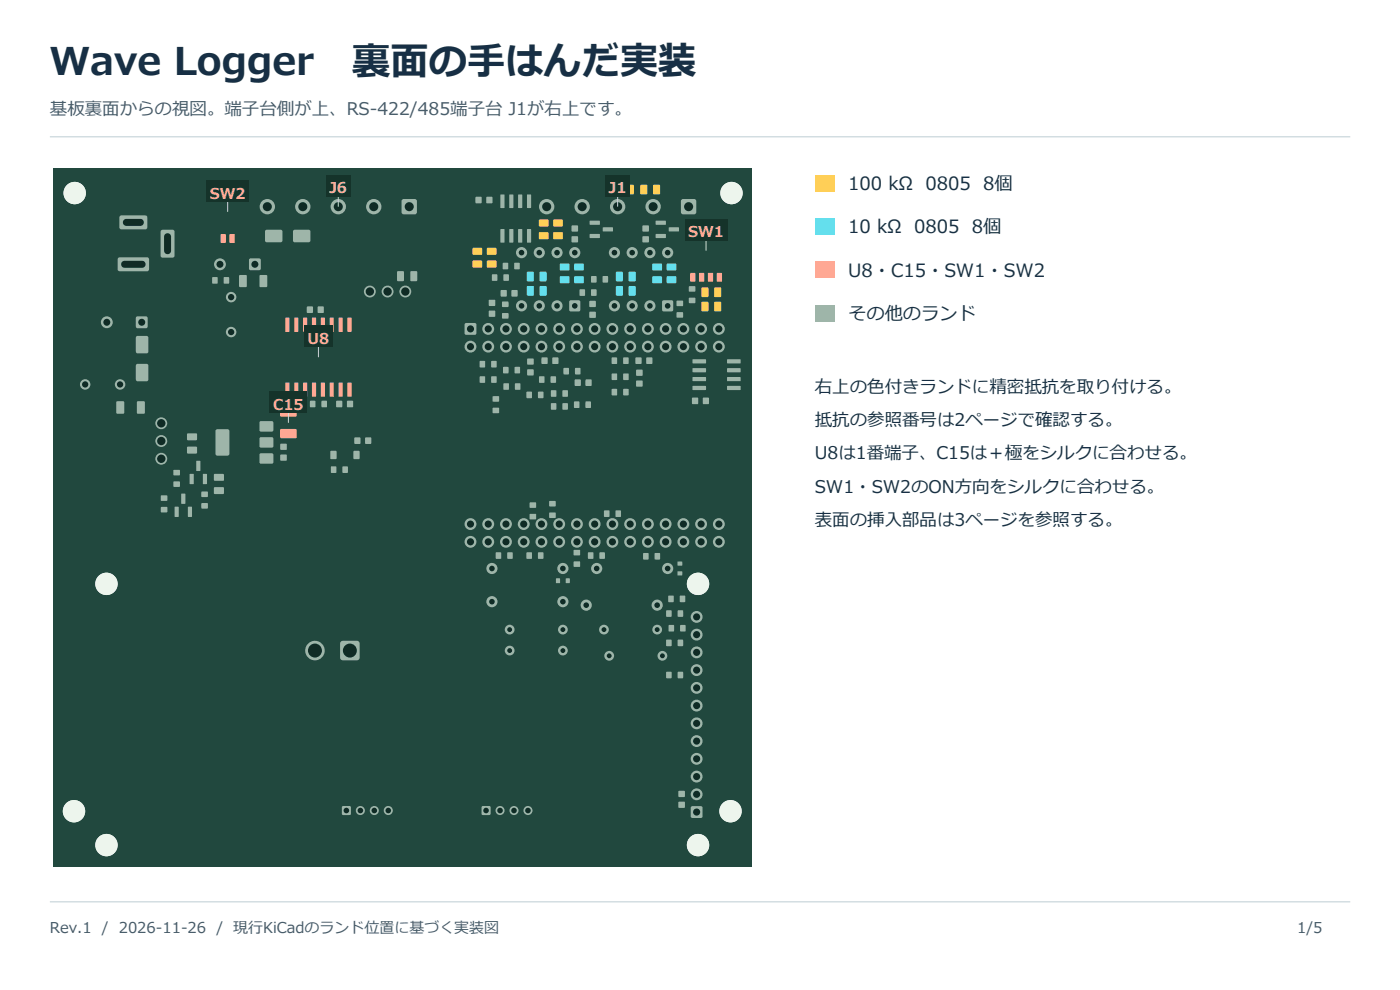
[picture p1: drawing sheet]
<svg xmlns="http://www.w3.org/2000/svg" width="297mm" height="210mm" viewBox="0 0 297 210" stroke-linecap="round" stroke-linejoin="round" font-family="sans-serif">
<defs><g id="words">
<g font-size="8.1" fill="#172f45">
<text x="10.6" y="16">Wave Logger</text>
<text x="74.7" y="16">裏面の手はんだ実装</text>
</g>
<g font-size="3.9" fill="#172f45">
<text x="179.9" y="40.3">100 kΩ 0805 8個</text>
<text x="179.9" y="49.5">10 kΩ 0805 8個</text>
<text x="179.9" y="58.7">U8・C15・SW1・SW2</text>
<text x="179.9" y="67.8">その他のランド</text>
</g>
<text font-size="3.7" fill="#435b6b" x="10.6" y="24.4">基板裏面からの視図。端子台側が上、RS-422/485端子台 J1が右上です。</text>
<g font-size="3.7" fill="#172f45">
<text x="172.9" y="83.4">右上の色付きランドに精密抵抗を取り付ける。</text>
<text x="172.9" y="90.4">抵抗の参照番号は2ページで確認する。</text>
<text x="172.9" y="97.5">U8は1番端子、C15は＋極をシルクに合わせる。</text>
<text x="172.9" y="104.5">SW1・SW2のON方向をシルクに合わせる。</text>
<text x="172.9" y="111.6">表面の挿入部品は3ページを参照する。</text>
</g>
<g font-size="3.2" fill="#f8e1a5">
<text x="69.9" y="41">J6</text>
<text x="129.2" y="41">J1</text>
</g>
<g font-size="3.2" fill="#ffa894">
<text x="44.5" y="42.1">SW2</text>
<text x="146" y="50.4">SW1</text>
<text x="65.2" y="72.9">U8</text>
<text x="57.9" y="86.9">C15</text>
</g>
<g font-size="3.2" fill="#435b6b">
<text x="10.6" y="198">Rev.1 / 2026-11-26 / 現行KiCadのランド位置に基づく実装図</text>
<text x="275.2" y="198">1/5</text>
</g>
</g></defs>
<path d="M10.6 29h275.9M10.6 191.3h275.9" fill="none" stroke="#bdcdd3" stroke-width=".21"/>
<path d="M11.3 35.7h148.2v148.2h-148.2z" fill-rule="evenodd" fill="#21483e"/>
<circle cx="139.4" cy="128.4" r="1.19" fill="#9eb5a9"/>
<circle cx="139.4" cy="128.4" r=".59" fill="#102b25"/>
<circle cx="124.4" cy="128.4" r="1.19" fill="#9eb5a9"/>
<circle cx="124.4" cy="128.4" r=".59" fill="#102b25"/>
<circle cx="139.4" cy="133.6" r="1.04" fill="#9eb5a9"/>
<circle cx="139.4" cy="133.6" r=".52" fill="#102b25"/>
<circle cx="128.1" cy="133.6" r="1.04" fill="#9eb5a9"/>
<circle cx="128.1" cy="133.6" r=".52" fill="#102b25"/>
<circle cx="119.4" cy="133.6" r="1.04" fill="#9eb5a9"/>
<circle cx="119.4" cy="133.6" r=".52" fill="#102b25"/>
<circle cx="108.1" cy="133.6" r="1.04" fill="#9eb5a9"/>
<circle cx="108.1" cy="133.6" r=".52" fill="#102b25"/>
<path d="M25.2 54.6h6.2l.2 .4v2.3l-.4 .2h-6l-.2-.4v-2.1z" fill-rule="evenodd" fill="#9eb5a9"/>
<path d="M25.9 55.5l.5-.2h3.8a.74 .74 0 0 1 .7 .8 .74 .74 0 0 1-.7 .7h-3.8a.74 .74 0 0 1-.7-.5 .74 .74 0 0 1 .2-.8z" fill-rule="evenodd" fill="#102b25"/>
<path d="M25.5 45.7h5.5l.3 .4-.1 2.3-.4 .3-5.3-.1-.2-.4v-2.1z" fill-rule="evenodd" fill="#9eb5a9"/>
<path d="M26.3 46.6l.5-.2h3a.74 .74 0 0 1 .7 .8 .74 .74 0 0 1-.7 .7h-3a.74 .74 0 0 1-.7-.4 .74 .74 0 0 1 .2-.9z" fill-rule="evenodd" fill="#102b25"/>
<path d="M34.1 48.9l.4-.2h2.1l.4 .2v5.3l-.2 .4-2.3 .1-.4-.2z" fill-rule="evenodd" fill="#9eb5a9"/>
<path d="M35 49.7l.6-.2a.73 .73 0 0 1 .7 .7v3a.74 .74 0 0 1-.7 .7 .74 .74 0 0 1-.8-.7v-3z" fill-rule="evenodd" fill="#102b25"/>
<circle cx="18.1" cy="81.5" r="1.11" fill="#9eb5a9"/>
<circle cx="18.1" cy="81.5" r=".67" fill="#102b25"/>
<circle cx="25.5" cy="81.5" r="1.11" fill="#9eb5a9"/>
<circle cx="25.5" cy="81.5" r=".67" fill="#102b25"/>
<circle cx="119.4" cy="127.6" r="1.19" fill="#9eb5a9"/>
<circle cx="119.4" cy="127.6" r=".59" fill="#102b25"/>
<circle cx="104.4" cy="127.6" r="1.19" fill="#9eb5a9"/>
<circle cx="104.4" cy="127.6" r=".59" fill="#102b25"/>
<circle cx="34.2" cy="89.8" r="1.26" fill="#9eb5a9"/>
<circle cx="34.2" cy="89.8" r=".89" fill="#102b25"/>
<circle cx="34.2" cy="93.5" r="1.26" fill="#9eb5a9"/>
<circle cx="34.2" cy="93.5" r=".89" fill="#102b25"/>
<circle cx="34.2" cy="97.3" r="1.26" fill="#9eb5a9"/>
<circle cx="34.2" cy="97.3" r=".89" fill="#102b25"/>
<circle cx="141.6" cy="120.6" r="1.19" fill="#9eb5a9"/>
<circle cx="141.6" cy="120.6" r=".59" fill="#102b25"/>
<circle cx="126.6" cy="120.6" r="1.19" fill="#9eb5a9"/>
<circle cx="126.6" cy="120.6" r=".59" fill="#102b25"/>
<circle cx="140.5" cy="139.1" r="1.04" fill="#9eb5a9"/>
<circle cx="140.5" cy="139.1" r=".52" fill="#102b25"/>
<circle cx="129.2" cy="139.1" r="1.04" fill="#9eb5a9"/>
<circle cx="129.2" cy="139.1" r=".52" fill="#102b25"/>
<path d="M72.6 171.1l.2-.1h1.5l.1 .2v1.6l-.2 .1h-1.5l-.2-.3z" fill-rule="evenodd" fill="#9eb5a9"/>
<circle cx="73.5" cy="171.9" r=".59" fill="#102b25"/>
<circle cx="76.4" cy="171.9" r=".96" fill="#9eb5a9"/>
<circle cx="76.4" cy="171.9" r=".59" fill="#102b25"/>
<circle cx="79.4" cy="171.9" r=".96" fill="#9eb5a9"/>
<circle cx="79.4" cy="171.9" r=".59" fill="#102b25"/>
<circle cx="82.4" cy="171.9" r=".96" fill="#9eb5a9"/>
<circle cx="82.4" cy="171.9" r=".59" fill="#102b25"/>
<circle cx="15.7" cy="172.1" r="2.37" fill="#edf5ed"/>
<circle cx="78.5" cy="61.8" r="1.26" fill="#9eb5a9"/>
<circle cx="78.5" cy="61.8" r=".89" fill="#102b25"/>
<circle cx="82.2" cy="61.8" r="1.26" fill="#9eb5a9"/>
<circle cx="82.2" cy="61.8" r=".89" fill="#102b25"/>
<circle cx="86" cy="61.8" r="1.26" fill="#9eb5a9"/>
<circle cx="86" cy="61.8" r=".89" fill="#102b25"/>
<circle cx="49" cy="70.4" r="1.11" fill="#9eb5a9"/>
<circle cx="49" cy="70.4" r=".67" fill="#102b25"/>
<circle cx="49" cy="63" r="1.11" fill="#9eb5a9"/>
<circle cx="49" cy="63" r=".67" fill="#102b25"/>
<path d="M72.3 136.1l.4-.2h3a.58 .58 0 0 1 .6 .6v3a.58 .58 0 0 1-.6 .6h-3a.58 .58 0 0 1-.6-.6v-3z" fill-rule="evenodd" fill="#9eb5a9"/>
<circle cx="74.2" cy="138" r="1.48" fill="#102b25"/>
<circle cx="66.8" cy="138" r="2.07" fill="#9eb5a9"/>
<circle cx="66.8" cy="138" r="1.48" fill="#102b25"/>
<circle cx="155" cy="172.1" r="2.37" fill="#edf5ed"/>
<path d="M140.5 63.9l.3-.2h1.9l.1 .3v1.9l-.3 .2-1.9-.1-.1-.3z" fill-rule="evenodd" fill="#9eb5a9"/>
<circle cx="141.6" cy="64.9" r=".59" fill="#102b25"/>
<circle cx="137.9" cy="64.9" r="1.19" fill="#9eb5a9"/>
<circle cx="137.9" cy="64.9" r=".59" fill="#102b25"/>
<circle cx="134.1" cy="64.9" r="1.19" fill="#9eb5a9"/>
<circle cx="134.1" cy="64.9" r=".59" fill="#102b25"/>
<circle cx="130.3" cy="64.9" r="1.19" fill="#9eb5a9"/>
<circle cx="130.3" cy="64.9" r=".59" fill="#102b25"/>
<circle cx="130.3" cy="53.6" r="1.19" fill="#9eb5a9"/>
<circle cx="130.3" cy="53.6" r=".59" fill="#102b25"/>
<circle cx="134.1" cy="53.6" r="1.19" fill="#9eb5a9"/>
<circle cx="134.1" cy="53.6" r=".59" fill="#102b25"/>
<circle cx="137.9" cy="53.6" r="1.19" fill="#9eb5a9"/>
<circle cx="137.9" cy="53.6" r=".59" fill="#102b25"/>
<circle cx="141.6" cy="53.6" r="1.19" fill="#9eb5a9"/>
<circle cx="141.6" cy="53.6" r=".59" fill="#102b25"/>
<path d="M85.2 42.4l.4-.2 2.6 .1 .2 .4v2.5l-.4 .3-2.6-.1-.2-.4z" fill-rule="evenodd" fill="#9eb5a9"/>
<circle cx="86.8" cy="43.8" r=".96" fill="#102b25"/>
<circle cx="79.3" cy="43.8" r="1.63" fill="#9eb5a9"/>
<circle cx="79.3" cy="43.8" r=".96" fill="#102b25"/>
<circle cx="71.8" cy="43.8" r="1.63" fill="#9eb5a9"/>
<circle cx="71.8" cy="43.8" r=".96" fill="#102b25"/>
<circle cx="64.2" cy="43.8" r="1.63" fill="#9eb5a9"/>
<circle cx="64.2" cy="43.8" r=".96" fill="#102b25"/>
<circle cx="56.7" cy="43.8" r="1.63" fill="#9eb5a9"/>
<circle cx="56.7" cy="43.8" r=".96" fill="#102b25"/>
<circle cx="103.6" cy="69.8" r="1.26" fill="#9eb5a9"/>
<circle cx="103.6" cy="69.8" r=".76" fill="#102b25"/>
<circle cx="137.4" cy="69.8" r="1.26" fill="#9eb5a9"/>
<circle cx="137.4" cy="69.8" r=".76" fill="#102b25"/>
<circle cx="141.2" cy="69.8" r="1.26" fill="#9eb5a9"/>
<circle cx="141.2" cy="69.8" r=".76" fill="#102b25"/>
<circle cx="145" cy="69.8" r="1.26" fill="#9eb5a9"/>
<circle cx="145" cy="69.8" r=".76" fill="#102b25"/>
<circle cx="148.7" cy="69.8" r="1.26" fill="#9eb5a9"/>
<circle cx="148.7" cy="69.8" r=".76" fill="#102b25"/>
<circle cx="103.6" cy="73.5" r="1.26" fill="#9eb5a9"/>
<circle cx="103.6" cy="73.5" r=".76" fill="#102b25"/>
<circle cx="111.1" cy="73.5" r="1.26" fill="#9eb5a9"/>
<circle cx="111.1" cy="73.5" r=".76" fill="#102b25"/>
<circle cx="145" cy="73.5" r="1.26" fill="#9eb5a9"/>
<circle cx="145" cy="73.5" r=".76" fill="#102b25"/>
<circle cx="99.8" cy="111.2" r="1.26" fill="#9eb5a9"/>
<circle cx="99.8" cy="111.2" r=".76" fill="#102b25"/>
<circle cx="114.9" cy="111.2" r="1.26" fill="#9eb5a9"/>
<circle cx="114.9" cy="111.2" r=".76" fill="#102b25"/>
<circle cx="122.4" cy="111.2" r="1.26" fill="#9eb5a9"/>
<circle cx="122.4" cy="111.2" r=".76" fill="#102b25"/>
<circle cx="129.9" cy="111.2" r="1.26" fill="#9eb5a9"/>
<circle cx="129.9" cy="111.2" r=".76" fill="#102b25"/>
<circle cx="118.6" cy="114.9" r="1.26" fill="#9eb5a9"/>
<circle cx="118.6" cy="114.9" r=".76" fill="#102b25"/>
<circle cx="126.2" cy="114.9" r="1.26" fill="#9eb5a9"/>
<circle cx="126.2" cy="114.9" r=".76" fill="#102b25"/>
<circle cx="122.4" cy="73.5" r="1.26" fill="#9eb5a9"/>
<circle cx="122.4" cy="73.5" r=".76" fill="#102b25"/>
<circle cx="129.9" cy="69.8" r="1.26" fill="#9eb5a9"/>
<circle cx="129.9" cy="69.8" r=".76" fill="#102b25"/>
<circle cx="126.2" cy="69.8" r="1.26" fill="#9eb5a9"/>
<circle cx="126.2" cy="69.8" r=".76" fill="#102b25"/>
<circle cx="137.4" cy="73.5" r="1.26" fill="#9eb5a9"/>
<circle cx="137.4" cy="73.5" r=".76" fill="#102b25"/>
<circle cx="148.7" cy="111.2" r="1.26" fill="#9eb5a9"/>
<circle cx="148.7" cy="111.2" r=".76" fill="#102b25"/>
<circle cx="148.7" cy="114.9" r="1.26" fill="#9eb5a9"/>
<circle cx="148.7" cy="114.9" r=".76" fill="#102b25"/>
<circle cx="99.8" cy="73.5" r="1.26" fill="#9eb5a9"/>
<circle cx="99.8" cy="73.5" r=".76" fill="#102b25"/>
<circle cx="148.7" cy="73.5" r="1.26" fill="#9eb5a9"/>
<circle cx="148.7" cy="73.5" r=".76" fill="#102b25"/>
<circle cx="152.5" cy="73.5" r="1.26" fill="#9eb5a9"/>
<circle cx="152.5" cy="73.5" r=".76" fill="#102b25"/>
<circle cx="152.5" cy="111.2" r="1.26" fill="#9eb5a9"/>
<circle cx="152.5" cy="111.2" r=".76" fill="#102b25"/>
<circle cx="99.8" cy="114.9" r="1.26" fill="#9eb5a9"/>
<circle cx="99.8" cy="114.9" r=".76" fill="#102b25"/>
<circle cx="152.5" cy="114.9" r="1.26" fill="#9eb5a9"/>
<circle cx="152.5" cy="114.9" r=".76" fill="#102b25"/>
<circle cx="137.4" cy="111.2" r="1.26" fill="#9eb5a9"/>
<circle cx="137.4" cy="111.2" r=".76" fill="#102b25"/>
<circle cx="137.4" cy="114.9" r="1.26" fill="#9eb5a9"/>
<circle cx="137.4" cy="114.9" r=".76" fill="#102b25"/>
<circle cx="122.4" cy="69.8" r="1.26" fill="#9eb5a9"/>
<circle cx="122.4" cy="69.8" r=".76" fill="#102b25"/>
<circle cx="129.9" cy="73.5" r="1.26" fill="#9eb5a9"/>
<circle cx="129.9" cy="73.5" r=".76" fill="#102b25"/>
<circle cx="111.1" cy="111.2" r="1.26" fill="#9eb5a9"/>
<circle cx="111.1" cy="111.2" r=".76" fill="#102b25"/>
<circle cx="107.3" cy="111.2" r="1.26" fill="#9eb5a9"/>
<circle cx="107.3" cy="111.2" r=".76" fill="#102b25"/>
<circle cx="141.2" cy="114.9" r="1.26" fill="#9eb5a9"/>
<circle cx="141.2" cy="114.9" r=".76" fill="#102b25"/>
<circle cx="145" cy="114.9" r="1.26" fill="#9eb5a9"/>
<circle cx="145" cy="114.9" r=".76" fill="#102b25"/>
<circle cx="145" cy="111.2" r="1.26" fill="#9eb5a9"/>
<circle cx="145" cy="111.2" r=".76" fill="#102b25"/>
<circle cx="107.3" cy="114.9" r="1.26" fill="#9eb5a9"/>
<circle cx="107.3" cy="114.9" r=".76" fill="#102b25"/>
<path d="M98.6 68.7l.3-.2 2 .1 .2 .3-.1 2-.3 .1h-2l-.1-.3z" fill-rule="evenodd" fill="#9eb5a9"/>
<circle cx="99.8" cy="69.8" r=".76" fill="#102b25"/>
<circle cx="107.3" cy="69.8" r="1.26" fill="#9eb5a9"/>
<circle cx="107.3" cy="69.8" r=".76" fill="#102b25"/>
<circle cx="107.3" cy="73.5" r="1.26" fill="#9eb5a9"/>
<circle cx="107.3" cy="73.5" r=".76" fill="#102b25"/>
<circle cx="111.1" cy="69.8" r="1.26" fill="#9eb5a9"/>
<circle cx="111.1" cy="69.8" r=".76" fill="#102b25"/>
<circle cx="114.9" cy="73.5" r="1.26" fill="#9eb5a9"/>
<circle cx="114.9" cy="73.5" r=".76" fill="#102b25"/>
<circle cx="133.7" cy="73.5" r="1.26" fill="#9eb5a9"/>
<circle cx="133.7" cy="73.5" r=".76" fill="#102b25"/>
<circle cx="118.6" cy="69.8" r="1.26" fill="#9eb5a9"/>
<circle cx="118.6" cy="69.8" r=".76" fill="#102b25"/>
<circle cx="141.2" cy="73.5" r="1.26" fill="#9eb5a9"/>
<circle cx="141.2" cy="73.5" r=".76" fill="#102b25"/>
<circle cx="118.6" cy="73.5" r="1.26" fill="#9eb5a9"/>
<circle cx="118.6" cy="73.5" r=".76" fill="#102b25"/>
<circle cx="141.2" cy="111.2" r="1.26" fill="#9eb5a9"/>
<circle cx="141.2" cy="111.2" r=".76" fill="#102b25"/>
<circle cx="129.9" cy="114.9" r="1.26" fill="#9eb5a9"/>
<circle cx="129.9" cy="114.9" r=".76" fill="#102b25"/>
<circle cx="126.2" cy="111.2" r="1.26" fill="#9eb5a9"/>
<circle cx="126.2" cy="111.2" r=".76" fill="#102b25"/>
<circle cx="103.6" cy="114.9" r="1.26" fill="#9eb5a9"/>
<circle cx="103.6" cy="114.9" r=".76" fill="#102b25"/>
<circle cx="103.6" cy="111.2" r="1.26" fill="#9eb5a9"/>
<circle cx="103.6" cy="111.2" r=".76" fill="#102b25"/>
<circle cx="133.7" cy="69.8" r="1.26" fill="#9eb5a9"/>
<circle cx="133.7" cy="69.8" r=".76" fill="#102b25"/>
<circle cx="111.1" cy="114.9" r="1.26" fill="#9eb5a9"/>
<circle cx="111.1" cy="114.9" r=".76" fill="#102b25"/>
<circle cx="122.4" cy="114.9" r="1.26" fill="#9eb5a9"/>
<circle cx="122.4" cy="114.9" r=".76" fill="#102b25"/>
<circle cx="126.2" cy="73.5" r="1.26" fill="#9eb5a9"/>
<circle cx="126.2" cy="73.5" r=".76" fill="#102b25"/>
<circle cx="114.9" cy="69.8" r="1.26" fill="#9eb5a9"/>
<circle cx="114.9" cy="69.8" r=".76" fill="#102b25"/>
<circle cx="114.9" cy="114.9" r="1.26" fill="#9eb5a9"/>
<circle cx="114.9" cy="114.9" r=".76" fill="#102b25"/>
<circle cx="133.7" cy="111.2" r="1.26" fill="#9eb5a9"/>
<circle cx="133.7" cy="111.2" r=".76" fill="#102b25"/>
<circle cx="133.7" cy="114.9" r="1.26" fill="#9eb5a9"/>
<circle cx="133.7" cy="114.9" r=".76" fill="#102b25"/>
<circle cx="118.6" cy="111.2" r="1.26" fill="#9eb5a9"/>
<circle cx="118.6" cy="111.2" r=".76" fill="#102b25"/>
<circle cx="152.5" cy="69.8" r="1.26" fill="#9eb5a9"/>
<circle cx="152.5" cy="69.8" r=".76" fill="#102b25"/>
<circle cx="119.4" cy="138" r="1.04" fill="#9eb5a9"/>
<circle cx="119.4" cy="138" r=".52" fill="#102b25"/>
<circle cx="108.1" cy="138" r="1.04" fill="#9eb5a9"/>
<circle cx="108.1" cy="138" r=".52" fill="#102b25"/>
<g fill="#edf5ed">
<circle cx="155.2" cy="41" r="2.37"/>
<circle cx="148.1" cy="123.8" r="2.37"/>
<circle cx="148.1" cy="179.3" r="2.37"/>
<circle cx="22.6" cy="123.8" r="2.37"/>
<circle cx="22.6" cy="179.3" r="2.37"/>
</g>
<path d="M146.6 171.2l.3-.2h2l.1 .3v2l-.3 .2h-2l-.2-.3z" fill-rule="evenodd" fill="#9eb5a9"/>
<circle cx="147.8" cy="172.3" r=".76" fill="#102b25"/>
<circle cx="147.8" cy="168.5" r="1.26" fill="#9eb5a9"/>
<circle cx="147.8" cy="168.5" r=".76" fill="#102b25"/>
<circle cx="147.8" cy="164.7" r="1.26" fill="#9eb5a9"/>
<circle cx="147.8" cy="164.7" r=".76" fill="#102b25"/>
<circle cx="147.8" cy="161" r="1.26" fill="#9eb5a9"/>
<circle cx="147.8" cy="161" r=".76" fill="#102b25"/>
<circle cx="147.8" cy="157.2" r="1.26" fill="#9eb5a9"/>
<circle cx="147.8" cy="157.2" r=".76" fill="#102b25"/>
<circle cx="147.8" cy="153.4" r="1.26" fill="#9eb5a9"/>
<circle cx="147.8" cy="153.4" r=".76" fill="#102b25"/>
<circle cx="147.8" cy="149.7" r="1.26" fill="#9eb5a9"/>
<circle cx="147.8" cy="149.7" r=".76" fill="#102b25"/>
<circle cx="147.8" cy="145.9" r="1.26" fill="#9eb5a9"/>
<circle cx="147.8" cy="145.9" r=".76" fill="#102b25"/>
<circle cx="147.8" cy="142.1" r="1.26" fill="#9eb5a9"/>
<circle cx="147.8" cy="142.1" r=".76" fill="#102b25"/>
<circle cx="147.8" cy="138.4" r="1.26" fill="#9eb5a9"/>
<circle cx="147.8" cy="138.4" r=".76" fill="#102b25"/>
<circle cx="147.8" cy="134.6" r="1.26" fill="#9eb5a9"/>
<circle cx="147.8" cy="134.6" r=".76" fill="#102b25"/>
<circle cx="147.8" cy="130.9" r="1.26" fill="#9eb5a9"/>
<circle cx="147.8" cy="130.9" r=".76" fill="#102b25"/>
<path d="M144.7 42.3l2.6-.1 .4 .2v2.6l-.2 .4-2.6 .1-.4-.3v-2.5z" fill-rule="evenodd" fill="#9eb5a9"/>
<circle cx="146.1" cy="43.8" r=".96" fill="#102b25"/>
<circle cx="138.6" cy="43.8" r="1.63" fill="#9eb5a9"/>
<circle cx="138.6" cy="43.8" r=".96" fill="#102b25"/>
<circle cx="131" cy="43.8" r="1.63" fill="#9eb5a9"/>
<circle cx="131" cy="43.8" r=".96" fill="#102b25"/>
<circle cx="123.5" cy="43.8" r="1.63" fill="#9eb5a9"/>
<circle cx="123.5" cy="43.8" r=".96" fill="#102b25"/>
<circle cx="116" cy="43.8" r="1.63" fill="#9eb5a9"/>
<circle cx="116" cy="43.8" r=".96" fill="#102b25"/>
<path d="M28.9 67.3l.3-.2 2 .1 .1 .3v1.9l-.3 .2h-2l-.2-.3z" fill-rule="evenodd" fill="#9eb5a9"/>
<circle cx="30.1" cy="68.4" r=".74" fill="#102b25"/>
<circle cx="22.7" cy="68.4" r="1.26" fill="#9eb5a9"/>
<circle cx="22.7" cy="68.4" r=".74" fill="#102b25"/>
<path d="M102.2 171.1l.2-.1h1.5l.2 .2-.1 1.6-.2 .1h-1.5l-.1-.3z" fill-rule="evenodd" fill="#9eb5a9"/>
<circle cx="103.1" cy="171.9" r=".59" fill="#102b25"/>
<circle cx="106.1" cy="171.9" r=".96" fill="#9eb5a9"/>
<circle cx="106.1" cy="171.9" r=".59" fill="#102b25"/>
<circle cx="109" cy="171.9" r=".96" fill="#9eb5a9"/>
<circle cx="109" cy="171.9" r=".59" fill="#102b25"/>
<circle cx="112" cy="171.9" r=".96" fill="#9eb5a9"/>
<circle cx="112" cy="171.9" r=".59" fill="#102b25"/>
<circle cx="15.8" cy="41" r="2.37" fill="#edf5ed"/>
<path d="M52.9 55l.3-.2 2 .1 .1 .3v1.9l-.3 .2h-2l-.2-.3z" fill-rule="evenodd" fill="#9eb5a9"/>
<circle cx="54.1" cy="56.1" r=".74" fill="#102b25"/>
<circle cx="46.7" cy="56.1" r="1.26" fill="#9eb5a9"/>
<circle cx="46.7" cy="56.1" r=".74" fill="#102b25"/>
<circle cx="119.4" cy="120.6" r="1.19" fill="#9eb5a9"/>
<circle cx="119.4" cy="120.6" r=".59" fill="#102b25"/>
<circle cx="104.4" cy="120.6" r="1.19" fill="#9eb5a9"/>
<circle cx="104.4" cy="120.6" r=".59" fill="#102b25"/>
<path d="M120.8 63.9l.3-.2h1.9l.1 .3v1.9l-.3 .2-1.9-.1-.2-.3z" fill-rule="evenodd" fill="#9eb5a9"/>
<circle cx="121.9" cy="64.9" r=".59" fill="#102b25"/>
<circle cx="118.2" cy="64.9" r="1.19" fill="#9eb5a9"/>
<circle cx="118.2" cy="64.9" r=".59" fill="#102b25"/>
<circle cx="114.4" cy="64.9" r="1.19" fill="#9eb5a9"/>
<circle cx="114.4" cy="64.9" r=".59" fill="#102b25"/>
<circle cx="110.6" cy="64.9" r="1.19" fill="#9eb5a9"/>
<circle cx="110.6" cy="64.9" r=".59" fill="#102b25"/>
<circle cx="110.6" cy="53.6" r="1.19" fill="#9eb5a9"/>
<circle cx="110.6" cy="53.6" r=".59" fill="#102b25"/>
<circle cx="114.4" cy="53.6" r="1.19" fill="#9eb5a9"/>
<circle cx="114.4" cy="53.6" r=".59" fill="#102b25"/>
<circle cx="118.2" cy="53.6" r="1.19" fill="#9eb5a9"/>
<circle cx="118.2" cy="53.6" r=".59" fill="#102b25"/>
<circle cx="121.9" cy="53.6" r="1.19" fill="#9eb5a9"/>
<circle cx="121.9" cy="53.6" r=".59" fill="#102b25"/>
<g fill="#64dfed">
<path d="M133.4 57.7h1.4v1.9h-1.4z" fill-rule="evenodd"/>
<path d="M130.7 57.7h1.4v1.9h-1.4z" fill-rule="evenodd"/>
<path d="M141.5 58.6h1.9v1.4h-1.9z" fill-rule="evenodd"/>
<path d="M141.5 55.9h1.9v1.4h-1.9z" fill-rule="evenodd"/>
</g>
<g fill="#ffa894">
<path d="M59.5 91.1l.2-.1h3.1l.2 .3-.1 1.5-.2 .2-3.1-.1-.2-.2z" fill-rule="evenodd"/>
<path d="M59.5 86.6l.2-.2 3.1 .1 .2 .2-.1 1.6-.2 .1h-3.1l-.2-.3z" fill-rule="evenodd"/>
</g>
<g fill="#9eb5a9">
<path d="M129.8 75.9h1.1v1.3h-1.1z" fill-rule="evenodd"/>
<path d="M132.2 75.9h1.1v1.3h-1.1z" fill-rule="evenodd"/>
<path d="M105.2 117.2h1.1v1.3h-1.1z" fill-rule="evenodd"/>
<path d="M107.6 117.2h1.1v1.3h-1.1z" fill-rule="evenodd"/>
<path d="M104.2 79.9h1.1v1.3h-1.1z" fill-rule="evenodd"/>
<path d="M101.8 79.9h1.1v1.3h-1.1z" fill-rule="evenodd"/>
<path d="M87.1 57.6h1.4v2h-1.4z" fill-rule="evenodd"/>
<path d="M84.3 57.6h1.3v2h-1.3z" fill-rule="evenodd"/>
<path d="M154.3 81.9h2.7l.1 .7-.1 .1h-2.6l-.2-.1z" fill-rule="evenodd"/>
<path d="M154.3 80h2.7l.1 .7-.1 .2h-2.6l-.2-.2z" fill-rule="evenodd"/>
<path d="M154.3 78.1h2.7l.1 .8-.1 .1h-2.6l-.2-.1z" fill-rule="evenodd"/>
<path d="M154.3 76.2h2.7l.1 .8-.1 .1h-2.6l-.2-.1z" fill-rule="evenodd"/>
<path d="M146.9 76.2h2.8l.1 .8-.1 .1h-2.7l-.1-.1z" fill-rule="evenodd"/>
<path d="M146.9 78.1h2.8l.1 .8-.1 .1h-2.7l-.1-.1z" fill-rule="evenodd"/>
<path d="M146.9 80h2.8l.1 .7-.1 .2h-2.7l-.1-.2z" fill-rule="evenodd"/>
<path d="M146.9 81.9h2.8l.1 .7-.1 .1h-2.7l-.1-.1z" fill-rule="evenodd"/>
</g>
<g fill="#64dfed">
<path d="M121.8 58.6h2v1.4h-2z" fill-rule="evenodd"/>
<path d="M121.8 55.9h2v1.4h-2z" fill-rule="evenodd"/>
</g>
<g fill="#9eb5a9">
<path d="M132.2 79.3h1.1v1.3h-1.1z" fill-rule="evenodd"/>
<path d="M129.8 79.3h1.1v1.3h-1.1z" fill-rule="evenodd"/>
</g>
<g fill="#ffa894">
<path d="M60.6 81.2l.7-.1 .1 .2v2.8l-.1 .1-.8-.1z" fill-rule="evenodd"/>
<path d="M62.4 81.2l.8-.1 .1 .2v2.8l-.1 .1-.8-.1z" fill-rule="evenodd"/>
<path d="M64.3 81.2l.8-.1 .1 .2v2.8l-.1 .1-.8-.1z" fill-rule="evenodd"/>
<path d="M66.2 81.2l.7-.1 .2 .2v2.8l-.2 .1-.7-.1z" fill-rule="evenodd"/>
<path d="M68.1 81.2l.7-.1 .1 .2v2.8l-.1 .1-.7-.1z" fill-rule="evenodd"/>
<path d="M70 81.2l.7-.1 .1 .2v2.8l-.1 .1-.8-.1z" fill-rule="evenodd"/>
<path d="M71.9 81.2l.7-.1 .1 .2v2.8l-.1 .1-.8-.1z" fill-rule="evenodd"/>
<path d="M73.7 81.2l.8-.1 .1 .2v2.8l-.1 .1-.8-.1z" fill-rule="evenodd"/>
<path d="M73.7 67.4h.8l.1 .1v2.8l-.1 .1-.8-.1z" fill-rule="evenodd"/>
<path d="M71.9 67.4h.7l.1 .1v2.8l-.1 .1-.8-.1z" fill-rule="evenodd"/>
<path d="M70 67.4h.7l.1 .1v2.8l-.1 .1-.8-.1z" fill-rule="evenodd"/>
<path d="M68.1 67.4h.7l.1 .1v2.8l-.1 .1-.7-.1z" fill-rule="evenodd"/>
<path d="M66.2 67.4h.7l.2 .1v2.8l-.2 .1-.7-.1z" fill-rule="evenodd"/>
<path d="M64.3 67.4h.8l.1 .1v2.8l-.1 .1-.8-.1z" fill-rule="evenodd"/>
<path d="M62.4 67.4h.8l.1 .1v2.8l-.1 .1-.8-.1z" fill-rule="evenodd"/>
<path d="M60.6 67.4h.7l.1 .1v2.8l-.1 .1-.8-.1z" fill-rule="evenodd"/>
</g>
<g fill="#9eb5a9">
<path d="M114.2 83.1h1.1v1.3h-1.1z" fill-rule="evenodd"/>
<path d="M111.7 83.1h1.1v1.3h-1.1z" fill-rule="evenodd"/>
<path d="M125.1 46.8h2l.2 .8-.2 .1h-1.9l-.1-.1z" fill-rule="evenodd"/>
<path d="M125.1 49.7l2-.1 .2 .8-.2 .1h-1.9l-.1-.1z" fill-rule="evenodd"/>
<path d="M127.9 48.2h2l.1 .8-.1 .1h-1.9l-.1-.1z" fill-rule="evenodd"/>
<path d="M108.5 61.6h1.3v1.3h-1.3z" fill-rule="evenodd"/>
<path d="M106.2 61.6h1.3v1.3h-1.3z" fill-rule="evenodd"/>
<path d="M141.4 135.7h1v1.3h-1z" fill-rule="evenodd"/>
<path d="M143.8 135.7h1.1v1.3h-1.1z" fill-rule="evenodd"/>
<path d="M144 167.8h1.3v1.2h-1.3z" fill-rule="evenodd"/>
<path d="M144 170.1h1.3v1.2h-1.3z" fill-rule="evenodd"/>
<path d="M101.8 76.6h1.1v1.3h-1.1z" fill-rule="evenodd"/>
<path d="M104.2 76.6h1.1v1.3h-1.1z" fill-rule="evenodd"/>
<path d="M116.5 106.3h1.3v1.1h-1.3z" fill-rule="evenodd"/>
<path d="M116.5 108.7h1.3v1.1h-1.3z" fill-rule="evenodd"/>
<path d="M68.2 85h1.1v1.4h-1.1z" fill-rule="evenodd"/>
<path d="M65.8 85h1.1v1.4h-1.1z" fill-rule="evenodd"/>
<path d="M112.4 106.6h1.3v1.1h-1.3z" fill-rule="evenodd"/>
<path d="M112.4 109h1.3v1.1h-1.3z" fill-rule="evenodd"/>
<path d="M141.8 126.4h1.1v1.3h-1.1z" fill-rule="evenodd"/>
<path d="M144.2 126.4h1.1v1.3h-1.1z" fill-rule="evenodd"/>
</g>
<g fill="#ffcf57">
<path d="M130.3 39.2h1.4v2h-1.4z" fill-rule="evenodd"/>
<path d="M133 39.2h1.4v2h-1.4z" fill-rule="evenodd"/>
</g>
<g fill="#9eb5a9">
<path d="M39.7 94.8h2.1v1.4h-2.1z" fill-rule="evenodd"/>
<path d="M39.7 92h2.1v1.3h-2.1z" fill-rule="evenodd"/>
<path d="M137.1 75.9h1.3v1.3h-1.3z" fill-rule="evenodd"/>
<path d="M134.8 75.9h1.3v1.3h-1.3z" fill-rule="evenodd"/>
</g>
<g fill="#64dfed">
<path d="M130.7 60.7h1.4v2h-1.4z" fill-rule="evenodd"/>
<path d="M133.4 60.7h1.4v2h-1.4z" fill-rule="evenodd"/>
</g>
<g fill="#9eb5a9">
<path d="M77.5 92.8h1.2v1.3h-1.2z" fill-rule="evenodd"/>
<path d="M75.2 92.8h1.2v1.3h-1.2z" fill-rule="evenodd"/>
<path d="M106.8 81.3h1.1v1.3h-1.1z" fill-rule="evenodd"/>
<path d="M109.3 81.3h1.1v1.3h-1.1z" fill-rule="evenodd"/>
<path d="M111.9 78.4h1.3v1.2h-1.3z" fill-rule="evenodd"/>
<path d="M111.9 76.1h1.3v1.2h-1.3z" fill-rule="evenodd"/>
<path d="M149.1 84.4h1.3v1.3h-1.3z" fill-rule="evenodd"/>
<path d="M146.8 84.4h1.3v1.3h-1.3z" fill-rule="evenodd"/>
<path d="M109.1 55.8h1.1v1.3h-1.1z" fill-rule="evenodd"/>
<path d="M106.7 55.8h1.1v1.3h-1.1z" fill-rule="evenodd"/>
<path d="M139.1 46.8h2l.2 .8-.2 .1h-1.9l-.1-.1z" fill-rule="evenodd"/>
<path d="M139.1 49.7l2-.1 .2 .8-.2 .1h-1.9l-.1-.1z" fill-rule="evenodd"/>
<path d="M141.9 48.2h2l.1 .8-.1 .1h-1.9l-.1-.1z" fill-rule="evenodd"/>
<path d="M45 58.8h1.1v1.3h-1.1z" fill-rule="evenodd"/>
<path d="M47.5 58.8h1.1v1.3h-1.1z" fill-rule="evenodd"/>
<path d="M45.4 103.4h2.1v1.3h-2.1z" fill-rule="evenodd"/>
<path d="M45.4 100.6h2.1v1.3h-2.1z" fill-rule="evenodd"/>
<path d="M55.2 96.2h2.6l.2 .3v1.7l-.3 .2-2.5-.1-.2-.2v-1.6z" fill-rule="evenodd"/>
<path d="M55.2 92.8h2.6l.2 .2v1.8l-.3 .2-2.5-.1-.2-.3v-1.6z" fill-rule="evenodd"/>
<path d="M45.9 91.1l2.3-.1 .4 .2 .1 5-.2 .4-2.4 .1-.3-.2-.1-5.1z" fill-rule="evenodd"/>
<path d="M55.2 89.4h2.6l.2 .2v1.8l-.3 .1h-2.5l-.2-.3v-1.6z" fill-rule="evenodd"/>
<path d="M123 61.4h1.1v1.3h-1.1z" fill-rule="evenodd"/>
<path d="M125.4 61.4h1.1v1.3h-1.1z" fill-rule="evenodd"/>
<path d="M141.4 142.5h1v1.3h-1z" fill-rule="evenodd"/>
<path d="M143.8 142.5h1.1v1.3h-1.1z" fill-rule="evenodd"/>
<path d="M116.9 85.6h1.1v1.3h-1.1z" fill-rule="evenodd"/>
<path d="M119.4 85.6h1v1.3h-1z" fill-rule="evenodd"/>
<path d="M128.2 108.3h1.1v1.3h-1.1z" fill-rule="evenodd"/>
<path d="M130.6 108.3h1.1v1.3h-1.1z" fill-rule="evenodd"/>
<path d="M36.8 102.2h1.3v1h-1.3z" fill-rule="evenodd"/>
<path d="M36.8 99.7h1.3v1.1h-1.3z" fill-rule="evenodd"/>
</g>
<g fill="#ffcf57">
<path d="M100.3 55.3h1.9v1.4h-1.9z" fill-rule="evenodd"/>
<path d="M100.3 52.6h1.9v1.4h-1.9z" fill-rule="evenodd"/>
</g>
<g fill="#9eb5a9">
<path d="M146.2 63.2h1.3v1.1h-1.3z" fill-rule="evenodd"/>
<path d="M146.2 60.7h1.3v1.1h-1.3z" fill-rule="evenodd"/>
<path d="M29.1 85.2h1.6v2.5h-1.6z" fill-rule="evenodd"/>
<path d="M24.7 85.2h1.6v2.5h-1.6z" fill-rule="evenodd"/>
<path d="M119.6 78.1h1.1v1.3h-1.1z" fill-rule="evenodd"/>
<path d="M122 78.1h1.1v1.3h-1.1z" fill-rule="evenodd"/>
<path d="M141.4 129.5h1v1.3h-1z" fill-rule="evenodd"/>
<path d="M143.8 129.5h1.1v1.3h-1.1z" fill-rule="evenodd"/>
<path d="M42.7 106.7h1.4v1.1h-1.4z" fill-rule="evenodd"/>
<path d="M42.7 104.3h1.4v1.1h-1.4z" fill-rule="evenodd"/>
</g>
<g fill="#ffcf57">
<path d="M117.4 46.6h2v1.4h-2z" fill-rule="evenodd"/>
<path d="M117.4 49.3h2v1.4h-2z" fill-rule="evenodd"/>
</g>
<g fill="#9eb5a9">
<path d="M138.9 117.3h1.1v1.4h-1.1z" fill-rule="evenodd"/>
<path d="M136.5 117.3h1.1v1.4h-1.1z" fill-rule="evenodd"/>
</g>
<g fill="#ffa894">
<path d="M152.1 46.6h1v1.8h-1z" fill-rule="evenodd"/>
<path d="M150.2 46.6h1v1.8h-1z" fill-rule="evenodd"/>
<path d="M148.3 46.6h1.1v1.8h-1.1z" fill-rule="evenodd"/>
<path d="M146.4 46.6h1.1v1.8h-1.1z" fill-rule="evenodd"/>
<path d="M146.4 57.9h1.1v1.8h-1.1z" fill-rule="evenodd"/>
<path d="M148.3 57.9h1.1v1.8h-1.1z" fill-rule="evenodd"/>
<path d="M150.2 57.9h1v1.8h-1z" fill-rule="evenodd"/>
<path d="M152.1 57.9h1v1.8h-1z" fill-rule="evenodd"/>
</g>
<g fill="#9eb5a9">
<path d="M106.2 48.6h.7l.1 .1v2.6l-.1 .2-.8-.2z" fill-rule="evenodd"/>
<path d="M108.1 48.6h.7l.1 .1v2.6l-.1 .2-.8-.2z" fill-rule="evenodd"/>
<path d="M109.9 48.6h.8l.1 .1v2.6l-.1 .2-.8-.2z" fill-rule="evenodd"/>
<path d="M111.8 48.6h.8l.1 .1v2.6l-.1 .2-.8-.2z" fill-rule="evenodd"/>
<path d="M111.8 41.3l.8-.1 .1 .2v2.6l-.1 .1-.8-.1z" fill-rule="evenodd"/>
<path d="M109.9 41.3l.8-.1 .1 .2v2.6l-.1 .1-.8-.1z" fill-rule="evenodd"/>
<path d="M108.1 41.3l.7-.1 .1 .2v2.6l-.1 .1-.8-.1z" fill-rule="evenodd"/>
<path d="M106.2 41.3l.7-.1 .1 .2v2.6l-.1 .1-.8-.1z" fill-rule="evenodd"/>
<path d="M141.9 132.6h1.1v1.3h-1.1z" fill-rule="evenodd"/>
<path d="M144.3 132.6h1.1v1.3h-1.1z" fill-rule="evenodd"/>
<path d="M29 77.2h2.1l.3 .2 .1 3.1-.2 .3-2.1 .1-.3-.2-.1-3.1z" fill-rule="evenodd"/>
<path d="M29 71.3h2.1l.3 .1 .1 3.2-.2 .3-2.1 .1-.3-.2-.1-3.2z" fill-rule="evenodd"/>
<path d="M129.8 82.5h1.1v1.3h-1.1z" fill-rule="evenodd"/>
<path d="M132.2 82.5h1.1v1.3h-1.1z" fill-rule="evenodd"/>
<path d="M143.7 121.2h1v.8h-1z" fill-rule="evenodd"/>
<path d="M143.7 119.1h1v.9h-1z" fill-rule="evenodd"/>
<path d="M111.7 117.2h1.1v1.3h-1.1z" fill-rule="evenodd"/>
<path d="M114.2 117.2h1.1v1.3h-1.1z" fill-rule="evenodd"/>
<path d="M34.2 107.6h1.3v1.1h-1.3z" fill-rule="evenodd"/>
<path d="M34.2 105.1h1.3v1.1h-1.3z" fill-rule="evenodd"/>
<path d="M103.2 41.8h1.2v1.3h-1.2z" fill-rule="evenodd"/>
<path d="M100.9 41.8h1.2v1.3h-1.2z" fill-rule="evenodd"/>
<path d="M67.4 65h1.2v1.3h-1.2z" fill-rule="evenodd"/>
<path d="M65.1 65h1.3v1.3h-1.3z" fill-rule="evenodd"/>
<path d="M120 122.7h.9v1h-.9z" fill-rule="evenodd"/>
<path d="M118 122.7h.8v1h-.8z" fill-rule="evenodd"/>
</g>
<g fill="#ffa894">
<path d="M48.7 38.4h1.1v1.8h-1.1z" fill-rule="evenodd"/>
<path d="M46.8 38.4h1.1v1.8h-1.1z" fill-rule="evenodd"/>
<path d="M46.8 49.7h1.1v1.8h-1.1z" fill-rule="evenodd"/>
<path d="M48.7 49.7h1.1v1.8h-1.1z" fill-rule="evenodd"/>
</g>
<g fill="#9eb5a9">
<path d="M127.2 117.2h1.1v1.3h-1.1z" fill-rule="evenodd"/>
<path d="M124.8 117.2h1v1.3h-1z" fill-rule="evenodd"/>
<path d="M103.7 65.9h1.3v1.3h-1.3z" fill-rule="evenodd"/>
<path d="M103.7 63.6h1.3v1.3h-1.3z" fill-rule="evenodd"/>
<path d="M59.5 94.2h1.3v1.2h-1.3z" fill-rule="evenodd"/>
<path d="M59.5 96.5h1.3v1.2h-1.3z" fill-rule="evenodd"/>
<path d="M124.2 80.5h1.3v1.3h-1.3z" fill-rule="evenodd"/>
<path d="M121.9 80.5h1.3v1.3h-1.3z" fill-rule="evenodd"/>
</g>
<g fill="#64dfed">
<path d="M111.8 57.7h1.4v1.9h-1.4z" fill-rule="evenodd"/>
<path d="M114.5 57.7h1.4v1.9h-1.4z" fill-rule="evenodd"/>
</g>
<g fill="#9eb5a9">
<path d="M124.2 85.2h1.1v1.3h-1.1z" fill-rule="evenodd"/>
<path d="M121.8 85.2h1.1v1.3h-1.1z" fill-rule="evenodd"/>
<path d="M50.8 58.4h1.5v2.4h-1.5z" fill-rule="evenodd"/>
<path d="M55.1 58.4h1.5v2.4h-1.5z" fill-rule="evenodd"/>
</g>
<g fill="#ffcf57">
<path d="M151.6 61h1.3v2h-1.3z" fill-rule="evenodd"/>
<path d="M148.8 61h1.4v2h-1.4z" fill-rule="evenodd"/>
</g>
<g fill="#9eb5a9">
<path d="M121.7 116.7h1.3v1.1h-1.3z" fill-rule="evenodd"/>
<path d="M121.7 119.1h1.3v1.1h-1.3z" fill-rule="evenodd"/>
<path d="M121.3 50.2h1.3v1.2h-1.3z" fill-rule="evenodd"/>
<path d="M121.3 47.9h1.3v1.2h-1.3z" fill-rule="evenodd"/>
<path d="M40.3 100.6l.7-.1 .1 .1v2l-.1 .1-.8-.1z" fill-rule="evenodd"/>
<path d="M43.1 100.6l.7-.1 .1 .1v2l-.1 .1-.8-.1z" fill-rule="evenodd"/>
<path d="M41.7 97.8l.7-.1 .1 .2v1.9l-.1 .1-.8-.1z" fill-rule="evenodd"/>
<path d="M37.1 107.5h.7l.1 .1v1.9l-.1 .2-.8-.2z" fill-rule="evenodd"/>
<path d="M39.9 107.5h.7l.1 .1v1.9l-.1 .2-.8-.2z" fill-rule="evenodd"/>
<path d="M38.5 104.7h.7l.1 .1v2l-.1 .1-.8-.1z" fill-rule="evenodd"/>
<path d="M127.9 58.6h1.1v1.3h-1.1z" fill-rule="evenodd"/>
<path d="M125.4 58.6h1.1v1.3h-1.1z" fill-rule="evenodd"/>
<path d="M125.1 66.2h1.3v1.2h-1.3z" fill-rule="evenodd"/>
<path d="M125.1 63.9h1.3v1.2h-1.3z" fill-rule="evenodd"/>
<path d="M106.5 66.4h1.3v1.1h-1.3z" fill-rule="evenodd"/>
<path d="M106.5 64h1.3v1.1h-1.3z" fill-rule="evenodd"/>
</g>
<g fill="#ffcf57">
<path d="M148.8 64.1h1.4v1.9h-1.4z" fill-rule="evenodd"/>
<path d="M151.6 64.1h1.3v1.9h-1.3z" fill-rule="evenodd"/>
</g>
<g fill="#64dfed">
<path d="M114.5 60.7h1.4v2h-1.4z" fill-rule="evenodd"/>
<path d="M111.8 60.7h1.4v2h-1.4z" fill-rule="evenodd"/>
</g>
<g fill="#9eb5a9">
<path d="M119.4 82.8h1v1.3h-1z" fill-rule="evenodd"/>
<path d="M116.9 82.8h1.1v1.3h-1.1z" fill-rule="evenodd"/>
<path d="M106.8 77.9h1v1.3h-1z" fill-rule="evenodd"/>
<path d="M109.2 77.9h1.1v1.3h-1.1z" fill-rule="evenodd"/>
<path d="M106.8 58.2h1.1v1.3h-1.1z" fill-rule="evenodd"/>
<path d="M104.4 58.2h1.1v1.3h-1.1z" fill-rule="evenodd"/>
<path d="M72.7 99h1.1v1.3h-1.1z" fill-rule="evenodd"/>
<path d="M70.2 99h1.1v1.3h-1.1z" fill-rule="evenodd"/>
<path d="M135 80.8h1.3v1.2h-1.3z" fill-rule="evenodd"/>
<path d="M135 78.5h1.3v1.2h-1.3z" fill-rule="evenodd"/>
</g>
<g fill="#ffcf57">
<path d="M135.9 39.2h1.4v2h-1.4z" fill-rule="evenodd"/>
<path d="M138.6 39.2h1.4v2h-1.4z" fill-rule="evenodd"/>
</g>
<g fill="#9eb5a9">
<path d="M136.3 50.2h1.3v1.2h-1.3z" fill-rule="evenodd"/>
<path d="M136.3 47.9h1.3v1.2h-1.3z" fill-rule="evenodd"/>
</g>
<g fill="#64dfed">
<path d="M118.8 55.9h2v1.4h-2z" fill-rule="evenodd"/>
<path d="M118.8 58.6h2v1.4h-2z" fill-rule="evenodd"/>
</g>
<g fill="#9eb5a9">
<path d="M117.2 75.9h1.2v1.3h-1.2z" fill-rule="evenodd"/>
<path d="M114.9 75.9h1.2v1.3h-1.2z" fill-rule="evenodd"/>
</g>
<g fill="#ffcf57">
<path d="M114.4 49.3h1.9v1.4h-1.9z" fill-rule="evenodd"/>
<path d="M114.4 46.6h1.9v1.4h-1.9z" fill-rule="evenodd"/>
</g>
<g fill="#9eb5a9">
<path d="M73.6 85h1.3v1.3h-1.3z" fill-rule="evenodd"/>
<path d="M71.4 85h1.2v1.3h-1.2z" fill-rule="evenodd"/>
</g>
<g fill="#ffcf57">
<path d="M103.3 52.6h2v1.4h-2z" fill-rule="evenodd"/>
<path d="M103.3 55.3h2v1.4h-2z" fill-rule="evenodd"/>
</g>
<g fill="#64dfed">
<path d="M138.4 55.9h2v1.4h-2z" fill-rule="evenodd"/>
<path d="M138.4 58.6h2v1.4h-2z" fill-rule="evenodd"/>
</g>
<g fill="#9eb5a9">
<path d="M143.6 63.8h1.3v1.1h-1.3z" fill-rule="evenodd"/>
<path d="M143.6 66.3h1.3v1h-1.3z" fill-rule="evenodd"/>
<path d="M75 95.7h1.2v1.6h-1.2z" fill-rule="evenodd"/>
<path d="M70.1 95.7h1.3v1.6h-1.3z" fill-rule="evenodd"/>
<path d="M104.5 84.1h1.3v1.1h-1.3z" fill-rule="evenodd"/>
<path d="M104.5 86.5h1.3v1.1h-1.3z" fill-rule="evenodd"/>
<path d="M114.4 79.9h1.1v1.3h-1.1z" fill-rule="evenodd"/>
<path d="M116.8 79.9h1.1v1.3h-1.1z" fill-rule="evenodd"/>
<path d="M56.3 48.9l.3-.2 3.1 .1 .2 .3v2.1l-.3 .2-3.2-.1-.2-.3z" fill-rule="evenodd"/>
<path d="M62.2 48.9l.3-.2 3.2 .1 .2 .3-.1 2.1-.3 .2-3.2-.1-.2-.3z" fill-rule="evenodd"/>
</g>
<path d="M131 39.4v4.4" fill="none" stroke="#ccdecf" stroke-width=".21"/>
<path d="M128.4 37.1h5.2v4.6h-5.2z" fill-rule="evenodd" fill="#15332a"/>
<path d="M71.8 39.4v4.4" fill="none" stroke="#ccdecf" stroke-width=".21"/>
<path d="M69.2 37.1h5.1v4.6h-5.1z" fill-rule="evenodd" fill="#15332a"/>
<path d="M67.6 71.4v4.4" fill="none" stroke="#ccdecf" stroke-width=".21"/>
<path d="M64.5 69.1h6.1v4.6h-6.1z" fill-rule="evenodd" fill="#15332a"/>
<path d="M61.2 85.3v4.4" fill="none" stroke="#ccdecf" stroke-width=".21"/>
<path d="M57.2 83h7.9v4.6h-7.9z" fill-rule="evenodd" fill="#15332a"/>
<path d="M149.8 48.8v4.4" fill="none" stroke="#ccdecf" stroke-width=".21"/>
<path d="M145.3 46.5h9v4.6h-9z" fill-rule="evenodd" fill="#15332a"/>
<path d="M48.3 40.5v4.5" fill="none" stroke="#ccdecf" stroke-width=".21"/>
<path d="M43.8 38.2h9v4.6h-9z" fill-rule="evenodd" fill="#15332a"/>
<path d="M172.9 37.1h4.2v3.6h-4.2z" fill-rule="evenodd" fill="#ffcf57"/>
<path d="M172.9 46.3h4.2v3.5h-4.2z" fill-rule="evenodd" fill="#64dfed"/>
<path d="M172.9 55.5h4.2v3.5h-4.2z" fill-rule="evenodd" fill="#ffa894"/>
<path d="M172.9 64.7h4.2v3.5h-4.2z" fill-rule="evenodd" fill="#9eb5a9"/>
<use href="#words"/>
</svg>
